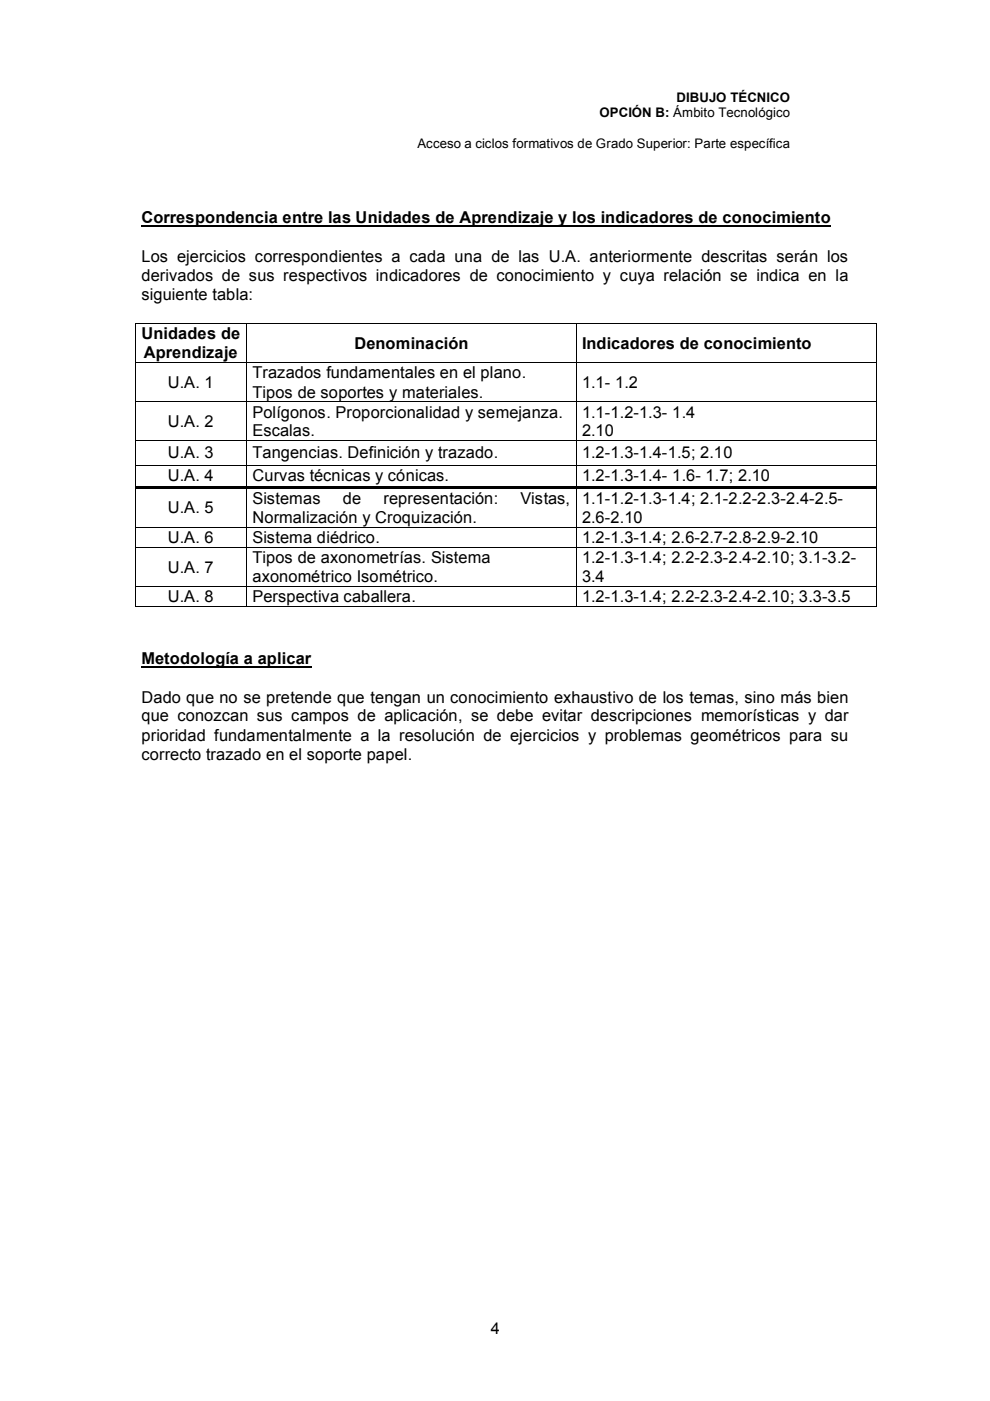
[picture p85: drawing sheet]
<svg xmlns="http://www.w3.org/2000/svg" width="210mm" height="297mm" viewBox="0 0 210 297" stroke-linecap="round" stroke-linejoin="round" font-family="sans-serif">
<defs><g id="words">
<g font-size="3.5">
<text x="30" y="47.4">Correspondencia entre las Unidades de Aprendizaje y los indicadores de conocimiento</text>
<text x="30" y="55.5">Los ejercicios correspondientes a cada una de las U.A. anteriormente descritas serán los</text>
<text x="30" y="59.6">derivados de sus respectivos indicadores de conocimiento y cuya relación se indica en la</text>
<text x="30" y="63.6">siguiente tabla:</text>
<text x="30" y="71.9">Unidades de</text>
<text x="30.5" y="76">Aprendizaje</text>
<text x="75.1" y="74">Denominación</text>
<text x="123.4" y="74">Indicadores de conocimiento</text>
<text x="35.6" y="82.3">U.A. 1</text>
<text x="53.6" y="80.2">Trazados fundamentales en el plano.</text>
<text x="123.4" y="82.3">1.1- 1.2</text>
<text x="53.6" y="84.3">Tipos de soportes y materiales.</text>
<text x="53.6" y="88.5">Polígonos. Proporcionalidad y semejanza.</text>
<text x="123.4" y="88.5">1.1-1.2-1.3- 1.4</text>
<text x="35.6" y="90.6">U.A. 2</text>
<text x="53.6" y="92.5">Escalas.</text>
<text x="123.4" y="92.5">2.10</text>
<text x="35.6" y="97.2">U.A. 3</text>
<text x="53.6" y="97.2">Tangencias. Definición y trazado.</text>
<text x="123.4" y="97.2">1.2-1.3-1.4-1.5; 2.10</text>
<text x="35.6" y="102.1">U.A. 4</text>
<text x="53.6" y="102.1">Curvas técnicas y cónicas.</text>
<text x="53.6" y="106.8">Sistemas</text>
<text x="72.7" y="106.8">de</text>
<text x="81.3" y="106.8">representación:</text>
<text x="110.4" y="106.8">Vistas,</text>
<text x="123.4" y="102.1">1.2-1.3-1.4- 1.6- 1.7; 2.10</text>
<text x="123.4" y="106.8">1.1-1.2-1.3-1.4; 2.1-2.2-2.3-2.4-2.5-</text>
<text x="35.6" y="108.9">U.A. 5</text>
<text x="53.6" y="110.9">Normalización y Croquización.</text>
<text x="123.4" y="110.9">2.6-2.10</text>
<text x="35.6" y="115.1">U.A. 6</text>
<text x="53.6" y="115.1">Sistema diédrico.</text>
<text x="53.6" y="119.4">Tipos de axonometrías. Sistema</text>
<text x="123.4" y="115.1">1.2-1.3-1.4; 2.6-2.7-2.8-2.9-2.10</text>
<text x="123.4" y="119.4">1.2-1.3-1.4; 2.2-2.3-2.4-2.10; 3.1-3.2-</text>
<text x="35.6" y="121.4">U.A. 7</text>
<text x="53.6" y="123.4">axonométrico Isométrico.</text>
<text x="123.4" y="123.4">3.4</text>
<text x="35.6" y="127.6">U.A. 8</text>
<text x="53.6" y="127.6">Perspectiva caballera.</text>
<text x="123.4" y="127.6">1.2-1.3-1.4; 2.2-2.3-2.4-2.10; 3.3-3.5</text>
<text x="30" y="140.9">Metodología a aplicar</text>
<text x="30" y="149">Dado que no se pretende que tengan un conocimiento exhaustivo de los temas, sino más bien</text>
<text x="30" y="153">que conozcan sus campos de aplicación, se debe evitar descripciones memorísticas y dar</text>
<text x="30" y="157">prioridad fundamentalmente a la resolución de ejercicios y problemas geométricos para su</text>
<text x="30" y="161.1">correcto trazado en el soporte papel.</text>
<text x="104.1" y="282.8">4</text>
</g>
<g font-size="2.8">
<text x="143.5" y="21.6">DIBUJO TÉCNICO</text>
<text x="127.1" y="24.9">OPCIÓN B: Ámbito Tecnológico</text>
<text x="88.5" y="31.4">Acceso a ciclos formativos de Grado Superior: Parte específica</text>
</g>
</g></defs>
<path d="M30 47.9h146.1M30 141.4h36.1" fill="none" stroke="#000" stroke-width=".34"/>
<g fill="#000">
<path d="M28.7 68.6h.1v.1h-.1zM28.7 76.8h.1v.2h-.1zM52.2 68.6h.2v.1h-.2zM52.2 76.8h.2v.2h-.2zM122 68.6h.2v.1h-.2zM122 76.8h.2v.2h-.2zM185.7 68.6h.2v.1h-.2zM185.7 76.8h.2v.2h-.2zM28.7 85.1h.1v.2h-.1zM28.7 93.4h.1v.1h-.1zM28.7 98.6h.1v.2h-.1zM52.2 85.1h.2v.2h-.2z"/>
<path d="M52.2 93.4h.2v.1h-.2zM52.2 98.6h.2v.2h-.2zM122 85.1h.2v.2h-.2zM122 93.4h.2v.1h-.2zM122 98.6h.2v.2h-.2zM185.7 85.1h.2v.2h-.2zM185.7 93.4h.2v.1h-.2zM185.7 98.6h.2v.2h-.2zM28.7 103.1h.1v.5h-.1zM28.7 111.7h.1v.2h-.1zM28.7 116h.1v.1h-.1zM28.8 103.1h23.4v.5h-23.4z"/>
<path d="M52.2 103.1h.5v.5h-.5zM52.2 111.7h.2v.2h-.2zM52.2 116h.2v.1h-.2zM52.7 103.1h69.3v.5h-69.3zM122 103.1h.6v.5h-.6zM122 111.7h.2v.2h-.2zM122 116h.2v.1h-.2zM122.6 103.1h63.1v.5h-63.1zM185.7 103.1h.2v.5h-.2zM185.7 111.7h.2v.2h-.2zM185.7 116h.2v.1h-.2zM28.7 124.3h.1v.1h-.1z"/>
<path d="M28.7 128.5h.1v.2h-.1zM52.2 124.3h.2v.1h-.2zM52.2 128.5h.2v.2h-.2zM122 124.3h.2v.1h-.2zM122 128.5h.2v.2h-.2zM185.7 124.3h.2v.1h-.2zM185.7 128.5h.2v.2h-.2z"/>
</g>
<g fill="none" stroke="#000" stroke-width=".21">
<path d="M28.7 68.7v8.1M28.7 77v8.1M28.8 68.6h23.4M28.8 76.9h23.4M52.3 68.7v8.1M52.3 77v8.1M52.4 68.6h69.6M52.4 76.9h69.6M122.1 68.7v8.1M122.1 77v8.1M122.2 68.6h63.5M122.2 76.9h63.5"/>
<path d="M185.8 68.7v8.1M185.8 77v8.1M28.7 85.3v8.1M28.7 93.5v5.1M28.7 98.8v4.3M28.8 85.2h23.4M28.8 93.4h23.4M28.8 98.7h23.4M52.3 85.3v8.1M52.3 93.5v5.1M52.3 98.8v4.3M52.4 85.2h69.6"/>
<path d="M52.4 93.4h69.6M52.4 98.7h69.6M122.1 85.3v8.1M122.1 93.5v5.1M122.1 98.8v4.3M122.2 85.2h63.5M122.2 93.4h63.5M122.2 98.7h63.5M185.8 85.3v8.1M185.8 93.5v5.1M185.8 98.8v4.3M28.7 103.6v8.1"/>
<path d="M28.7 111.9v4.1M28.7 116.1v8.2M28.8 111.8h23.4M28.8 116h23.4M52.3 103.6v8.1M52.3 111.9v4.1M52.3 116.1v8.2M52.4 111.8h69.6M52.4 116h69.6M122.1 103.6v8.1M122.1 111.9v4.1M122.1 116.1v8.2"/>
<path d="M122.2 111.8h63.5M122.2 116h63.5M185.8 103.6v8.1M185.8 111.9v4.1M185.8 116.1v8.2M28.7 124.4v4.1M28.8 124.3h23.4M28.8 128.6h23.4M52.3 124.4v4.1M52.4 124.3h69.6M52.4 128.6h69.6M122.1 124.4v4.1"/>
<path d="M122.2 124.3h63.5M122.2 128.6h63.5M185.8 124.4v4.1"/>
</g>
<use href="#words"/>
</svg>
